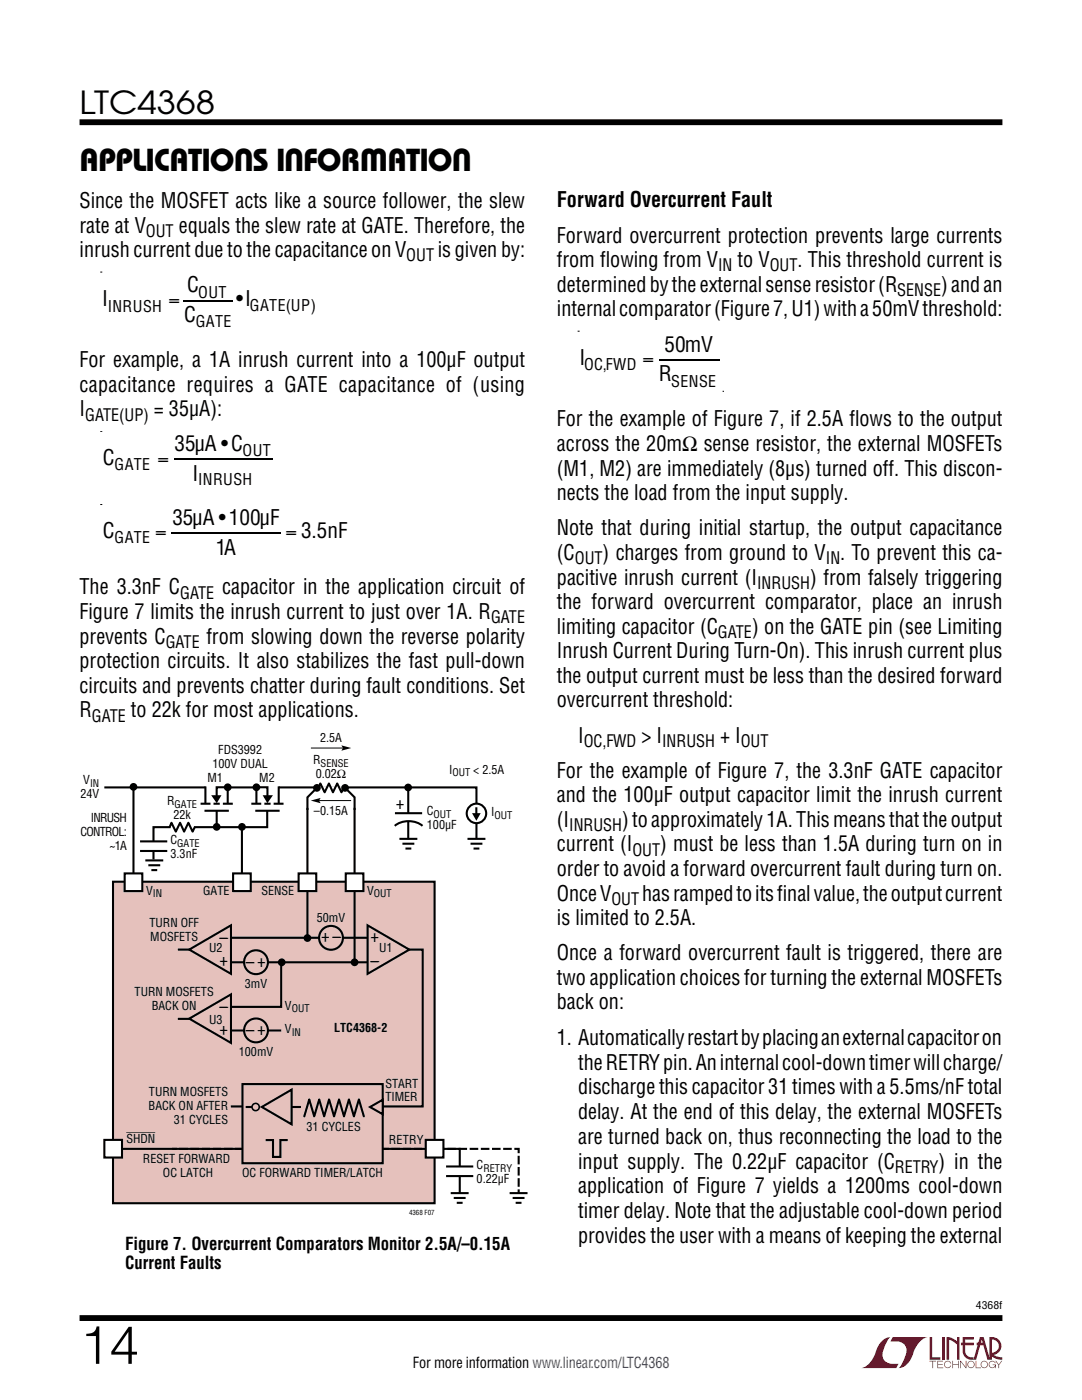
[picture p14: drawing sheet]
<svg xmlns="http://www.w3.org/2000/svg" width="216mm" height="279mm" viewBox="0 0 216 279" stroke-linecap="round" stroke-linejoin="round" font-family="sans-serif">
<defs><g id="words">
<text font-size="10.6" x="15.9" y="272.2">14</text>
<g font-size="6.3">
<text x="15.9" y="22.8">LTC4368</text>
<text x="15.9" y="34.1">Applications Information</text>
</g>
<g font-size="4.2">
<text x="15.9" y="41.5">Since the MOSFET acts like a source follower, the slew</text>
<text x="111.1" y="41.4">Forward Overcurrent Fault</text>
<text x="15.9" y="46.4">rate at V</text>
<text x="35.7" y="46.4">equals the slew rate at GATE. Therefore, the</text>
<text x="15.9" y="51.3">inrush current due to the capacitance on V</text>
<text x="87.3" y="51.3">is given by:</text>
<text x="111.1" y="48.4">Forward overcurrent protection prevents large currents</text>
<text x="111.1" y="53.3">from flowing from V</text>
<text x="147.2" y="53.3">to V</text>
<text x="159.1" y="53.3">. This threshold current is</text>
<text x="37.3" y="58.4">C</text>
<text x="111.1" y="58.2">determined by the external sense resistor(R</text>
<text x="187.8" y="58.2">)and an</text>
<text x="20.4" y="61">I</text>
<text x="33.6" y="61">=</text>
<text x="36.8" y="64.3">C</text>
<text x="47.1" y="61">•I</text>
<text x="111.1" y="63.1">internal comparator(Figure 7, U1)with a50mVthreshold:</text>
<text x="132.6" y="70.2">50mV</text>
<text x="15.9" y="73.3">For example, a 1A inrush current into a 100µF output</text>
<text x="115.6" y="72.8">I</text>
<text x="128.2" y="72.8">=</text>
<text x="131.4" y="76.1">R</text>
<text x="15.9" y="78.2">capacitance requires a GATE capacitance of (using</text>
<text x="15.9" y="83.1">I</text>
<text x="30.7" y="83.1">= 35µA):</text>
<text x="111.1" y="85.1">For the example of Figure 7, if 2.5A flows to the output</text>
<text x="20.5" y="92.8">C</text>
<text x="31.4" y="92.8">=</text>
<text x="34.8" y="90.1">35µA •C</text>
<text x="38.4" y="96">I</text>
<text x="111.1" y="90">across the 20mΩ sense resistor, the external MOSFETs</text>
<text x="111.1" y="94.9">(M1, M2) are immediately (8µs) turned off. This discon-</text>
<text x="111.1" y="99.8">nects the load from the input supply.</text>
<text x="20.5" y="107.4">C</text>
<text x="31" y="107.4">=</text>
<text x="34.4" y="104.8">35µA •100µF</text>
<text x="57" y="107.4">= 3.5nF</text>
<text x="111.1" y="106.8">Note that during initial startup, the output capacitance</text>
<text x="43.1" y="110.7">1A</text>
<text x="111.1" y="111.7">(C</text>
<text x="120.2" y="111.7">) charges from ground to V . To prevent this ca-</text>
<text x="15.9" y="118.6">The 3.3nF C</text>
<text x="44.4" y="118.6">capacitor in the application circuit of</text>
<text x="111.1" y="116.7">pacitive inrush current (I</text>
<text x="161.6" y="116.7">) from falsely triggering</text>
<text x="15.9" y="123.5">Figure 7 limits the inrush current to just over 1A. R</text>
<text x="111.1" y="121.6">the forward overcurrent comparator, place an inrush</text>
<text x="15.9" y="128.5">prevents C</text>
<text x="41.2" y="128.5">from slowing down the reverse polarity</text>
<text x="111.1" y="126.5">limiting capacitor (C</text>
<text x="111.1" y="131.4">Inrush Current During Turn-On). This inrush current plus</text>
<text x="150.1" y="126.5">) on the GATE pin (see Limiting</text>
<text x="15.9" y="133.4">protection circuits. It also stabilizes the fast pull-down</text>
<text x="111.1" y="136.3">the output current must be less than the desired forward</text>
<text x="15.9" y="138.3">circuits and prevents chatter during fault conditions. Set</text>
<text x="15.9" y="143.2">R</text>
<text x="26.1" y="143.2">to 22k for most applications.</text>
<text x="111.1" y="141.2">overcurrent threshold:</text>
<text x="115.4" y="148.2">I</text>
<text x="128" y="148.2">&gt; I</text>
<text x="143.7" y="148.2">+ I</text>
<text x="111.1" y="155.2">For the example of Figure 7, the 3.3nF GATE capacitor</text>
<text x="111.1" y="160.1">and the 100µF output capacitor limit the inrush current</text>
<text x="111.1" y="165">(I</text>
<text x="124.1" y="165">)to approximately1A.This means that the output</text>
<text x="111.1" y="169.9">current (I</text>
<text x="131.7" y="169.9">) must be less than 1.5A during turn on in</text>
<text x="111.1" y="174.8">order to avoid a forward overcurrent fault during turn on.</text>
<text x="111.1" y="179.7">Once V</text>
<text x="128.1" y="179.7">has ramped to its final value,the output current</text>
<text x="111.1" y="184.6">is limited to 2.5A.</text>
<text x="111.1" y="191.6">Once a forward overcurrent fault is triggered, there are</text>
<text x="111.1" y="196.6">two application choices for turning the external MOSFETs</text>
<text x="111.1" y="201.5">back on:</text>
<text x="111.1" y="208.5">1. Automatically restart by placing an external capacitor on</text>
<text x="115.4" y="213.5">the RETRY pin.An internal cool-down timer will charge/</text>
<text x="115.4" y="218.4">discharge this capacitor 31 times with a 5.5ms/nF total</text>
<text x="115.4" y="223.3">delay. At the end of this delay, the external MOSFETs</text>
<text x="115.4" y="228.3">are turned back on, thus reconnecting the load to the</text>
<text x="115.4" y="233.2">input supply. The 0.22µF capacitor (C</text>
<text x="187.3" y="233.2">) in the</text>
<text x="115.4" y="238.1">application of Figure 7 yields a 1200ms cool-down</text>
<text x="115.4" y="243.1">timer delay. Note that the adjustable cool-down period</text>
<text x="115.4" y="248">provides the user with a means of keeping the external</text>
</g>
<g font-size="3.5">
<text x="79" y="161.4">+</text>
<text x="45.5" y="191" transform="rotate(-180 45.5 191)">+</text>
<text x="45.5" y="186.1" transform="rotate(-180 45.5 186.1)">–</text>
<text x="68.1" y="186.1" transform="rotate(-180 68.1 186.1)">–+</text>
<text x="73.9" y="188">+</text>
<text x="49.1" y="193.1">–+</text>
<text x="73.9" y="192.9">–</text>
<text x="45.5" y="199.9" transform="rotate(-180 45.5 199.9)">–</text>
<text x="45.5" y="204.8" transform="rotate(-180 45.5 204.8)">+</text>
<text x="49.1" y="206.7">–+</text>
<text x="25" y="249.4">Figure 7. Overcurrent Comparators Monitor 2.5A/–0.15A</text>
<text x="25" y="253.3">Current Faults</text>
</g>
<g font-size="3.4">
<text x="29.1" y="47.3">OUT</text>
<text x="81.1" y="52.2">OUT</text>
<text x="143.3" y="54.2">IN</text>
<text x="153.6" y="54.2">OUT</text>
<text x="179" y="59.1">SENSE</text>
<text x="17" y="84">GATE(UP)</text>
<text x="114.7" y="112.6">OUT</text>
<text x="164.8" y="112.6">IN</text>
<text x="36" y="119.5">GATE</text>
<text x="151.1" y="117.5">INRUSH</text>
<text x="98" y="124.4">GATE</text>
<text x="33.1" y="129.3">GATE</text>
<text x="143.3" y="127.3">GATE</text>
<text x="18.3" y="144">GATE</text>
<text x="116.5" y="149">OC,FWD</text>
<text x="132.1" y="149">INRUSH</text>
<text x="147.8" y="149">OUT</text>
<text x="113.6" y="165.9">INRUSH</text>
<text x="126.2" y="170.8">OUT</text>
<text x="122" y="180.6">OUT</text>
<text x="178.6" y="234.1">RETRY</text>
</g>
<g font-size="3.2">
<text x="39.6" y="59.5">OUT</text>
<text x="21.5" y="62.2">INRUSH</text>
<text x="39" y="65.2">GATE</text>
<text x="49.9" y="62.1">GATE(UP)</text>
<text x="116.5" y="73.9">OC,FWD</text>
<text x="133.9" y="77.3">SENSE</text>
<text x="22.8" y="93.8">GATE</text>
<text x="48.4" y="91">OUT</text>
<text x="39.6" y="96.9">INRUSH</text>
<text x="22.8" y="108.4">GATE</text>
</g>
<text font-size="3" x="82.4" y="273.1">For more information www.linear.com/LTC4368</text>
<g font-size="2.4">
<text x="63.9" y="148.1">2.5A</text>
<text x="42.4" y="153.3">100V DUAL</text>
<text x="43.6" y="150.5">FDS3992</text>
<text x="62.5" y="152.5">R</text>
<text x="63" y="155.2">0.02Ω</text>
<text x="89.6" y="154.4">I</text>
<text x="94.4" y="154.4">&lt; 2.5A</text>
<text x="16" y="159.2">24V</text>
<text x="16.6" y="156.5">V</text>
<text x="33.4" y="160.6">R</text>
<text x="41.4" y="156">M1</text>
<text x="51.7" y="156">M2</text>
<text x="16.1" y="166.8">CONTROL:</text>
<text x="18.1" y="164">INRUSH</text>
<text x="34.6" y="163.4">22k</text>
<text x="62.7" y="162.6">–0.15A</text>
<text x="85.2" y="162.7">C</text>
<text x="85.2" y="165.5">100µF</text>
<text x="98" y="162.9">I</text>
<text x="21.8" y="169.5">~1A</text>
<text x="34" y="168.4">C</text>
<text x="34" y="171.2">3.3nF</text>
<text x="29.2" y="178.6">V</text>
<text x="40.5" y="178.6">GATE</text>
<text x="52.1" y="178.6">SENSE</text>
<text x="73.2" y="178.6">V</text>
<text x="29.8" y="185.1">TURN OFF</text>
<text x="63.2" y="183.9">50mV</text>
<text x="30" y="187.9">MOSFETS</text>
<text x="41.7" y="190.1">U2</text>
<text x="75.6" y="190.1">U1</text>
<text x="48.9" y="197.1">3mV</text>
<text x="26.9" y="198.8">TURN MOSFETS</text>
<text x="30.3" y="201.5">BACK ON</text>
<text x="56.9" y="201.5">V</text>
<text x="41.7" y="204.3">U3</text>
<text x="56.9" y="206.2">V</text>
<text x="66.7" y="205.9">LTC4368-2</text>
<text x="47.7" y="210.7">100mV</text>
<text x="29.7" y="221.6">BACK ON AFTER</text>
<text x="29.7" y="218.8">TURN MOSFETS</text>
<text x="76.9" y="217">START</text>
<text x="76.9" y="219.8">TIMER</text>
<text x="34.7" y="224.4">31 CYCLES</text>
<text x="61.2" y="225.8">31 CYCLES</text>
<text x="25.2" y="228.1">SHDN</text>
<text x="28.5" y="232.2">RESET FORWARD</text>
<text x="77.6" y="228.3">RETRY</text>
<text x="95.1" y="233.3">C</text>
<text x="32.5" y="234.9">OC LATCH</text>
<text x="48.3" y="234.9">OC FORWARD TIMER/LATCH</text>
<text x="95.1" y="236.1">0.22µF</text>
</g>
<g font-size="2.1">
<text x="64" y="153">SENSE</text>
<text x="90.3" y="154.9">OUT</text>
<text x="18" y="157">IN</text>
<text x="34.8" y="161.2">GATE</text>
<text x="86.5" y="163.2">OUT</text>
<text x="98.7" y="163.4">OUT</text>
<text x="35.4" y="169">GATE</text>
<text x="30.5" y="179.1">IN</text>
<text x="74.6" y="179.1">OUT</text>
<text x="58.2" y="202.1">OUT</text>
<text x="58.2" y="206.7">IN</text>
<text x="96.5" y="233.8">RETRY</text>
<text x="194.7" y="261.2">4368f</text>
</g>
<text font-size="1.4" x="81.6" y="242.5">4368 F07</text>
</g></defs>
<g fill="#910028">
<path d="M185.5 266.8h.5v4.1h1.6v.5h-2.1z"/>
<path d="M176.2 267.4l1-.5h.5h-.1a6.2 6.2 0 0 0-1.4 4 2.58 2.58 0 0 0 3.1 1.3l-.5 .8h-6.9a4.9 4.9 0 0 0 3-3.8l.4-.7z"/>
<path d="M178.1 266.9h7a4.9 4.9 0 0 0-3.1 3.7 3.2 3.2 0 0 1-2.7 2.4h.1a6.2 6.2 0 0 0 1.4-4.1 2.58 2.58 0 0 0-3.1-1.2z"/>
<path d="M188 266.8h.5v4.6h-.5z"/>
<path d="M188.9 266.8l1 .2 1.1 .7v-.9h.5v4.6h-.5v-3.1l-1.6-.9v4h-.5z"/>
<path d="M185.5 271.6h1.3v.1h-.6v1.3h-.1v-1.3h-.6z"/>
<path d="M187 271.6h1.2v.1h-1v.5h.9v.2h-.9v.5h1v.1h-1.2z"/>
<path d="M190 271.6h.2v.6h1v-.6h.1v1.4h-.1v-.6h-1v.6h-.2z"/>
<path d="M191.6 271.6h.1l1 1.2v-1.2h.1v1.4l-1.1-1.2v1.2h-.1z"/>
<path d="M194.7 271.6h.1v1.3h.9v.1h-1z"/>
<path d="M198.6 271.6h.2l.5 .7 .5-.7h.2l-.6 .8v.6h-.2v-.6z"/>
<path d="M192.1 266.8h2.2v.5h-1.7v.7h1.7v.5h-1.7v1.1a1.32 1.32 0 0 0 1.7 1.3v.5l1.2-4.6h.8l1.1 4.1v-4.1a1.84 1.84 0 0 1 2.4 1.4 1.84 1.84 0 0 1-1.5 2.2l.8 .4 .9 .1v.5l-1.2-.2-1-.6v-.6a1.34 1.34 0 0 0 1.5-1.2 1.34 1.34 0 0 0-1.4-1.5v4.1h-.9l-.8-2.9h-1.3v-.5h1.2l-.2-.7-1.1 4.1a2.06 2.06 0 0 1-2.7-1.3v-1.6h-.4v-.5h.4z"/>
<path d="M193.2 271.8a.72 .72 0 0 1 1.2 .1 .72 .72 0 0 1-.4 1.1 .72 .72 0 0 1-1-.7h.2a.59 .59 0 0 0 .8 .5 .59 .59 0 0 0 .2-.9 .59 .59 0 0 0-1 .2v.2h-.2z"/>
<path d="M195.9 271.8a.72 .72 0 0 1 1.1 .1 .72 .72 0 0 1-.4 1.1 .72 .72 0 0 1-.9-.7h.1a.59 .59 0 0 0 .8 .5 .59 .59 0 0 0 .2-.9 .59 .59 0 0 0-.9 .2l-.1 .2h-.1z"/>
<path d="M197.5 271.8a.72 .72 0 0 1 1.2 .2h-.2a.59 .59 0 0 0-.9-.1 .59 .59 0 0 0 .1 .9 .59 .59 0 0 0 .9-.4h-.5v-.1h.6v.7h-.1v-.3a.73 .73 0 0 1-1.1 .2 .73 .73 0 0 1 0-1.1z"/>
<path d="M188.6 271.8a.71 .71 0 0 1 1.2 .3h-.1a.59 .59 0 0 0-.9-.3 .59 .59 0 0 0-.1 1 .59 .59 0 0 0 1-.3h.1a.73 .73 0 0 1-1.1 .4 .73 .73 0 0 1-.1-1.1z"/>
</g>
<path d="M15.9 24.4h184.1M15.9 263h184.1" fill="none" stroke="#000" stroke-width="1.2" stroke-linecap="butt"/>
<path d="M20.1 54.3h.1M115.4 66.1h.1M144.3 78.1h.1M20.1 86.1h.1M20.1 100.7h.1" fill="none" stroke="#000" stroke-width=".2"/>
<path d="M36.7 60h9.8M131.5 71.8h12M34.7 91.6h19.7M34.2 106.4h21.9" fill="none" stroke="#000" stroke-width=".21"/>
<path d="M20.8 157.1h74.3v11.3M81.5 157.2v10.3M43.2 161.8v3.3M48.3 165.1v10.7M78.8 164.8a4.6 4.6 0 0 1 5.5 0M78.8 162.3h5.4M79.7 167.4h3.6M80.3 168.4h2.4M80.9 169.3h1.2M93.3 167.4h3.6M93.9 168.4h2.4M94.5 169.3h1.2" fill="none" stroke="#000" stroke-width=".41"/>
<path d="M81.5 167.4v2.2M95.1 167.4v2.2" fill="none" stroke="#fff" stroke-width=".95" stroke-linecap="butt"/>
<g fill="#000">
<circle cx="81.4" cy="157.2" r=".77"/>
<circle cx="43.2" cy="165" r=".77"/>
<circle cx="48.3" cy="165" r=".77"/>
</g>
<path d="M81.5 162.3v1.6M95 160.5v3.8" fill="none" stroke="#fff" stroke-width=".69" stroke-linecap="butt"/>
<circle cx="95.1" cy="162.3" r="1.94" fill="#fff"/>
<g fill="none" stroke="#000" stroke-width=".41">
<path d="M27.9 167.9h5.5M27.9 169.8h5.5M29 171.7h3.6M29.6 172.7h2.4M30.2 173.6h1.2M53.3 161.7v3.4h-22.7v6.4M95 161.1v1.8"/>
<circle cx="95.1" cy="162.3" r="1.94"/>
</g>
<path d="M94.2 162.3h1.7l-.8 1.5z" fill="#000"/>
<path d="M30.7 167.9v1.9" fill="none" stroke="#fff" stroke-width=".69" stroke-linecap="butt"/>
<path d="M30.8 171.7v2.2" fill="none" stroke="#fff" stroke-width=".95" stroke-linecap="butt"/>
<path d="M22.6 176h64.1v64.1h-64.1z" fill="#e5c1bc"/>
<g fill="none" stroke="#000" stroke-width=".41">
<path d="M26.6 157.1v19.5M41 156.9v3.5M45.4 156.9v3.5M45.5 157.1h-2.3v2.3M51.1 157.1h2.3v2.3M51.2 156.9v3.5M55.6 156.9v3.5M63.4 157l-2.1 2.1v2.6M68.6 157.2l-.5 .9-.8-1.7-.9 1.7-.8-1.7-.8 1.7-.9-1.7-.4 1M68.7 157l2.1 2.1v2.6M22.6 176h64.1v64.1h-64.1zM38.9 165l-.5 1-.8-1.8-.9 1.8-.8-1.8-.8 1.8-.9-1.8-.4 1"/>
<path d="M40 160.4h2M40.8 161.8h4.9M42.6 160.4h1.3M44.5 160.4h2M50.2 160.4h1.9M50.9 161.8h4.9M52.7 160.4h1.3M54.6 160.4h2M61.3 161.2v25.8M70.8 161.2v30.8M35.5 189.5h3.8M43.7 187.2h31.1v4.8h-31.1z"/>
<path d="M56.1 191.8v9.1h-12.2M79.5 189.5h4.8v31.3h-38.2M35.5 203.3h3.8M46.1 205.7h10M22.6 229.3h69.1v8.9M34.4 229.3h.9M102.6 229.3h.9v.8M103.5 237.4v.8"/>
</g>
<path d="M62 149.3h6.4M63.7 159.8h6.4" fill="none" stroke="#000" stroke-width=".2"/>
<g fill="#000">
<path d="M42.6 158.9h1.2l-.6 1zM52.8 158.9h1.2l-.6 1zM62 159.8l2-.6-.3 .6 .3 .5zM68.1 148.8l2 .5-2 .5 .3-.5z"/>
<circle cx="26.6" cy="157" r=".77"/>
<circle cx="45.4" cy="157.1" r=".77"/>
<circle cx="51.2" cy="157.1" r=".77"/>
<circle cx="63.2" cy="157.2" r=".77"/>
<circle cx="68.9" cy="157.2" r=".77"/>
</g>
<path d="M41 157.1h4.4M51.2 157.1h4.4M63.7 157.2h4.7M34 165.1h4.7" fill="none" stroke="#fff" stroke-width=".69" stroke-linecap="butt"/>
<path d="M42.6 158.9h1.2l-.6 1zM52.8 158.9h1.2l-.6 1z" fill="none" stroke="#000" stroke-width=".48"/>
<path d="M35.8 229.3h66.6M103.5 230.7v6.4" fill="none" stroke="#000" stroke-width=".41" stroke-dasharray="1.7 .5" stroke-linecap="butt"/>
<path d="M37.8 189.5l8.3-4.8v9.7z" fill="#e5c1bc"/>
<path d="M37.8 189.5l8.3-4.8v9.7z" fill="none" stroke="#000" stroke-width=".41"/>
<path d="M73.4 184.7l8.3 4.8-8.3 4.9z" fill="#e5c1bc"/>
<path d="M73.4 184.7l8.3 4.8-8.3 4.9z" fill="none" stroke="#000" stroke-width=".41"/>
<path d="M37.8 203.3l8.3-4.8v9.6z" fill="#e5c1bc"/>
<path d="M37.8 203.3l8.3-4.8v9.6z" fill="none" stroke="#000" stroke-width=".41"/>
<circle cx="51.1" cy="192" r="2.38" fill="#e5c1bc"/>
<circle cx="51.1" cy="192" r="2.38" fill="none" stroke="#000" stroke-width=".41"/>
<circle cx="66" cy="187.2" r="2.38" fill="#e5c1bc"/>
<circle cx="66" cy="187.2" r="2.38" fill="none" stroke="#000" stroke-width=".41"/>
<circle cx="51.1" cy="205.6" r="2.38" fill="#e5c1bc"/>
<circle cx="51.1" cy="205.6" r="2.38" fill="none" stroke="#000" stroke-width=".41"/>
<path d="M59.6 174.3h3.5v3.5h-3.5z" fill="#fff"/>
<path d="M59.6 174.3h3.5v3.5h-3.5z" fill="none" stroke="#000" stroke-width=".41"/>
<path d="M24.9 174.3h3.5v3.5h-3.5z" fill="#fff"/>
<path d="M24.9 174.3h3.5v3.5h-3.5z" fill="none" stroke="#000" stroke-width=".41"/>
<path d="M46.5 174.3h3.5v3.5h-3.5z" fill="#fff"/>
<path d="M46.5 174.3h3.5v3.5h-3.5z" fill="none" stroke="#000" stroke-width=".41"/>
<path d="M69 174.3h3.5v3.5h-3.5z" fill="#fff"/>
<path d="M69 174.3h3.5v3.5h-3.5z" fill="none" stroke="#000" stroke-width=".41"/>
<g fill="#000">
<circle cx="56.2" cy="192" r=".77"/>
<circle cx="61.3" cy="187.2" r=".77"/>
<circle cx="70.8" cy="192" r=".77"/>
</g>
<path d="M48.4 216.3h28v15.8h-28z" fill="#e5c1bc"/>
<path d="M48.4 216.3h28v15.8h-28zM49 220.9h11.1M53 227.5h1.5v3.4h1.4v-3.4h1.5" fill="none" stroke="#000" stroke-width=".41"/>
<path d="M51 220.9h2.2" fill="none" stroke="#e5c1bc" stroke-width=".69" stroke-linecap="butt"/>
<circle cx="51" cy="220.9" r=".72" fill="#e5c1bc"/>
<circle cx="51" cy="220.9" r=".72" fill="none" stroke="#000" stroke-width=".31"/>
<path d="M52.2 220.9l6-3.4v6.9z" fill="#e5c1bc"/>
<path d="M52.2 220.9l6-3.4v6.9z" fill="none" stroke="#000" stroke-width=".41"/>
<path d="M73.8 220.9l2.6-1.4v2.9z" fill="#e5c1bc"/>
<path d="M60.7 222.8l1-3.4 1 3.4 1-3.4 1 3.4 1-3.4 1 3.4 .9-3.4 1 3.4 1-3.4 1 3.4 1-3.4 1 3.4M73.8 220.9l2.6-1.4v2.9zM89.9 238.1h3.6M90.5 239.1h2.4M101.7 238.1h3.6M102.3 239.1h2.4M91.1 240h1.2M102.9 240h1.2" fill="none" stroke="#000" stroke-width=".41"/>
<path d="M91.7 238.1v2.2M103.5 238.1v2.2" fill="none" stroke="#fff" stroke-width=".95" stroke-linecap="butt"/>
<path d="M20.8 227.5h3.5v3.5h-3.5z" fill="#fff"/>
<path d="M20.8 227.5h3.5v3.5h-3.5z" fill="none" stroke="#000" stroke-width=".41"/>
<path d="M85 227.5h3.5v3.5h-3.5z" fill="#fff"/>
<path d="M85 227.5h3.5v3.5h-3.5zM89 232.8h5.4M89 234.7h5.4" fill="none" stroke="#000" stroke-width=".41"/>
<path d="M91.7 232.8v1.9" fill="none" stroke="#fff" stroke-width=".69" stroke-linecap="butt"/>
<use href="#words"/>
</svg>
